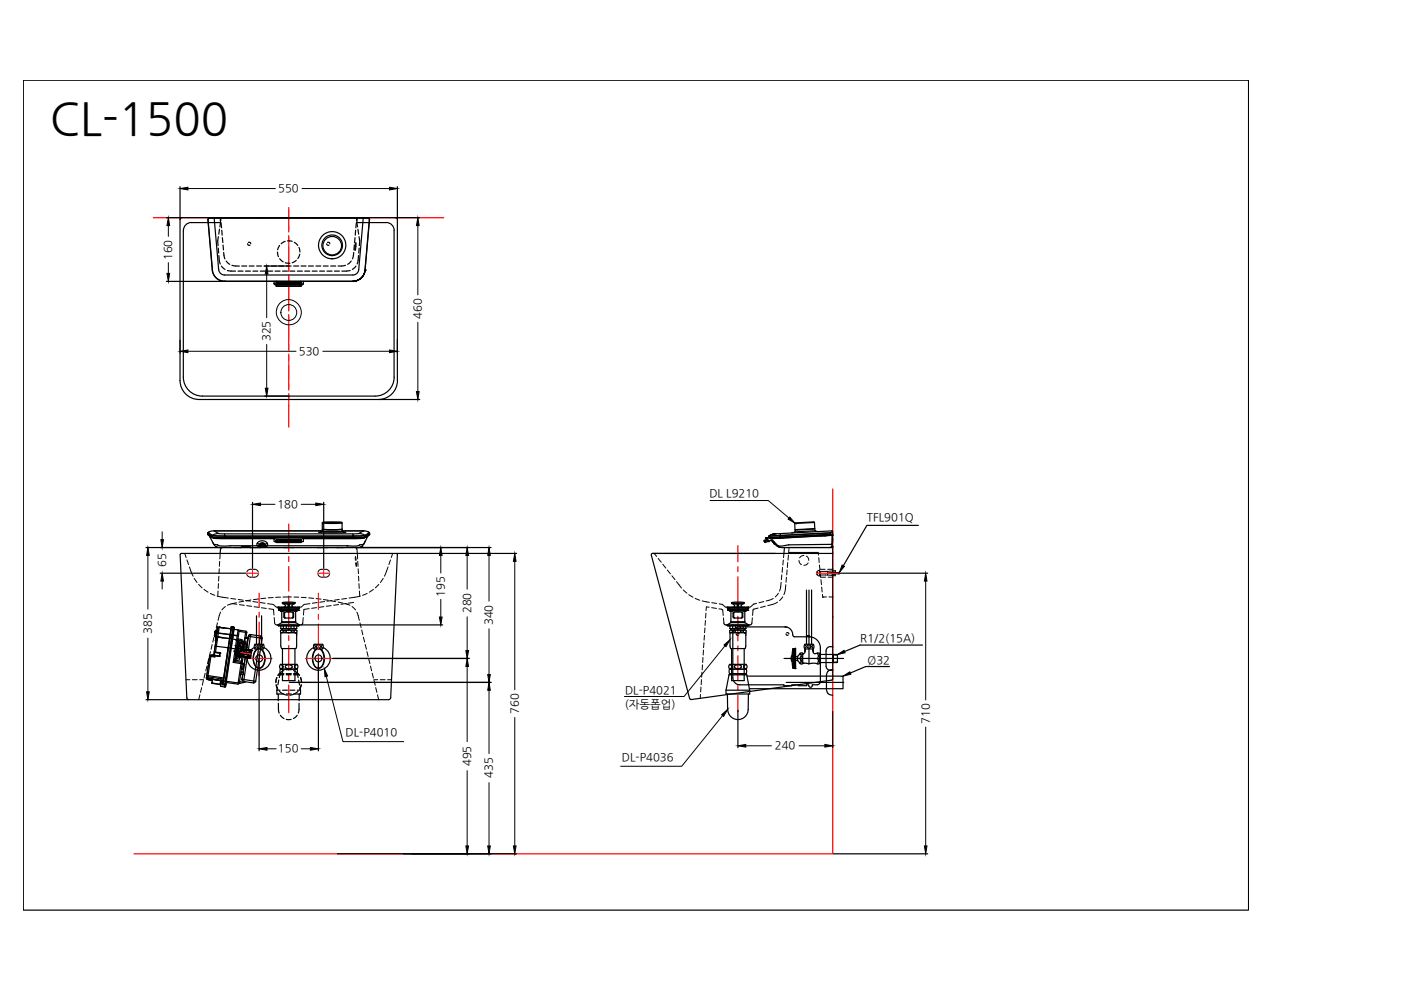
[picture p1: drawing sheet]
<svg xmlns="http://www.w3.org/2000/svg" width="297mm" height="210mm" viewBox="0 0 297 210" stroke-linecap="round" stroke-linejoin="round" font-family="sans-serif">
<defs><g id="words">
<text font-size="9.6" x="10.6" y="28.4">CL-1500</text>
<g font-size="2.4">
<text x="59" y="40.8">550</text>
<text x="36.5" y="55.2" transform="rotate(-90 36.5 55.2)">160</text>
<text x="89.4" y="67.6" transform="rotate(-90 89.4 67.6)">460</text>
<text x="57.3" y="72.4" transform="rotate(-90 57.3 72.4)">325</text>
<text x="63.4" y="75.3">530</text>
<text x="58.8" y="107.7">180</text>
<text x="150.4" y="105.4">DL L9210</text>
<text x="183.8" y="110.5">TFL901Q</text>
<text x="35.2" y="120.3" transform="rotate(-90 35.2 120.3)">65</text>
<text x="94.2" y="126.5" transform="rotate(-90 94.2 126.5)">195</text>
<text x="99.8" y="130" transform="rotate(-90 99.8 130)">280</text>
<text x="32.1" y="134.4" transform="rotate(-90 32.1 134.4)">385</text>
<text x="104.4" y="132.6" transform="rotate(-90 104.4 132.6)">340</text>
<text x="182.4" y="136">R1/2(15A)</text>
<text x="183.9" y="140.7">Ø32</text>
<text x="132.5" y="147.1">DL-P4021</text>
<text x="109.9" y="151.4" transform="rotate(-90 109.9 151.4)">760</text>
<text x="132.5" y="150.1">(자동폽업)</text>
<text x="197" y="153.5" transform="rotate(-90 197 153.5)">710</text>
<text x="58.9" y="159.5">150</text>
<text x="73.3" y="156.1">DL-P4010</text>
<text x="131.9" y="161.5">DL-P4036</text>
<text x="164.3" y="158.9">240</text>
<text x="99.8" y="162.5" transform="rotate(-90 99.8 162.5)">495</text>
<text x="104.4" y="165" transform="rotate(-90 104.4 165)">435</text>
</g>
</g></defs>
<g fill="none" stroke="#f00" stroke-width=".25">
<path d="M61.2 44.5v4.7M61.2 50.2v1.1M61.2 52.3v5.3M61.2 58.6v1.1M61.2 60.7v5.2M61.2 67v1M61.2 69.1v5.2M61.2 75.4v1M61.2 77.5v5.2M61.2 83.8v1M61.2 85.9v4.7M61.2 111.1v5.9"/>
<path d="M61.2 118v1.1M156.4 115.7v3.4M51.1 138.4l2.2 .3M61.2 120.1v5.2M61.2 126.4v1M61.2 128.5v5.2M61.2 134.8v1M61.2 136.9v5.2M156.4 120.2v1M156.4 122.3v5.2M156.4 128.6v1M156.4 130.7v5.2"/>
<path d="M156.4 136.9v1.1M156.4 139v5.3M61.2 143.2v1M61.2 145.2v5.9M156.4 145.3v1.1M156.4 147.4v3.5"/>
</g>
<!-- layer: 1 -->
<path d="M32.5 46.2h61.6" fill="none" stroke="#f00" stroke-width=".25"/>
<!-- layer: 0 -->
<path d="M176.6 103.7v77.3h-148.2" fill="none" stroke="#f00" stroke-width=".25"/>
<!-- layer: 5 -->
<path d="M4.9 17h259.8v176h-259.8z" fill="none" stroke="#000" stroke-width=".25"/>
<path d="M61.2 44v2.8M61.2 47.8v1.1M61.2 49.9v5.3M61.2 56.2v1M61.2 58.3v5.2M61.2 64.6v1M61.2 66.7v5.2M61.2 73v1M61.2 75v5.3M61.2 81.3v1.1M61.2 83.4v2.8M173 121.5h5" fill="none" stroke="#f00" stroke-width=".21"/>
<!-- layer: 0 -->
<g fill="none" stroke="#000" stroke-width=".25">
<path d="M38.2 39.6v6.9M84.3 39.6v6.9M35.3 46.2h3.2M35.3 59.7h12.2M46.3 52.6l.1 1.1M46.3 50.2l-.1 .9v1M46.4 54.2l.3 1.8M46.5 48.6l-.1 1M46.7 46.2h-8.1l-.4 .2v.2v34.1a4 4 0 0 0 4 4h38a4 4 0 0 0 4.1-4M46.8 47.2l-.2 .9M46.8 46.8v-.6h28.8v.6M46.9 47.3l.1 1"/>
<path d="M47 56.4l.7 .7M47 48.8l.1 1.1M47.1 50.4l.2 1M47.3 52l.1 1M47.4 53.5l.3 1.4M47.9 55.3l.8 .7M48.2 57.4l.8 .1M49 57.5h.9M49.2 56.3l1.5 .1M50.5 57.5h1M51.3 56.4h1M52 57.5h1.1"/>
<path d="M52.5 51.7l.2 .3h.3M52.7 51.4h.3l.2 .3M52.8 56.4h1.1M53.6 57.5h1.1M54.4 56.4h1M55.2 57.5h1M56 56.4h5.7M56.8 57.5h1M58.3 57.5h1.1M58.8 53.4l.2 1M59.3 52l-.4 1M59.3 54.9l.7 .6"/>
<path d="M59.9 57.5h1M60.5 51.2l-.9 .5M60.5 55.7l1 .1M60.9 51.1l1 .1M61.5 57.5h1M62.3 56.4h1M62.4 51.4l.7 .6M62.8 55.2l-.8 .5M63 57.5h1.1M63.4 52.5l.2 .9M63.5 53.9l-.4 .9M63.8 56.4h1.1"/>
<path d="M64.6 57.5h1.1M65.4 56.4h1M66.2 57.5h1M67 56.4h1M67.8 57.5h1M68.5 56.4h1.1M69.3 51.7l.1 .3h.4M69.3 57.5h1.1M69.4 51.4h.4l.1 .3M70.1 56.4h1.1M70.9 57.5h1.1M73.2 56.3l-1.5 .1"/>
<path d="M74.2 57.4l-1.7 .1M74.5 55.3l-.8 .7M75 53.5l-.3 1.4M75.1 52l-.1 1M75.3 50.4l-.1 1M75.4 51.5l-.2 1.6M75.4 48.8l-.1 1.1M75.5 56.4l-.8 .7M75.5 51.5l-.1 1.5M75.6 47.3l-.2 1M75.7 47.2l.1 .9M75.7 46.2h8.2l.3 .2 .1 .2"/>
<path d="M75.9 48.6l.1 1M76 54.2l-.3 1.8M76.1 50.2l.2 .9-.1 1M76.1 52.6v1.1M84 46.2h5M84.3 46.6v34.1M56.1 84h5M80.4 84.7h8.6M31 116.1h16M38.4 117.3l45.7 .1 .1 .2-1.4 30.3-.4 .4M38.5 117.3l-.3 .3 1.4 30.3 .4 .4M53.5 106.5v14"/>
<path d="M68.6 106.5v14M75.3 116.1h-28.1l-.4 .2-.1 1M75.4 116.1h28.7M84.1 117.3h25.4M138.1 117.7l8.3 30.6 29.9-4.1M138.3 117.3l-.2 .3M138.6 117.3h38M166.2 117.3l.1-1.2h10.3v27.8l-.3 .3M34 121.5h18.1M54.9 139.7v19.5M59.5 129.6h.1M62.9 129.6h.1"/>
<path d="M63.9 132.5h30M64.2 132.1l-.4 .4M67.5 139.7v19.5M70.6 139.6h28.9M153.5 132.1l.1 .3 .3 .1M156.1 134.4l.2 .3h.2M156.2 134.1l.4 .1 .1 .2M159.4 132.1l-.1 .3-.3 .1M166.7 134.4l.2 .3h.2M166.8 134.1l.3 .1 .1 .2M178.1 121.5h18.6M182.3 136.8l-3.2 1.3"/>
<path d="M31 148.4h8.9M40 148.4h42.4M58.7 146.3v.8l.3 .1v1.4M58.7 146.3h.7M58.8 145.7l-.1 .6M58.9 147.1h1.3M59 149.1l.2 2.1M59.1 144.2l-.2 1M59.3 143.1h.9M59.3 143.1l-.1 .6M59.4 151.7l.8 .7M59.4 141.9v.9h.8"/>
<path d="M59.9 146.3h1M60.2 142.9h-.6l-.3 .2M60.7 152.5h1M60.7 142.8h1M60.7 143.1h1M60.7 142.9h1M60.7 147.1h1.1M61.3 144.7h42.8M61.5 146.3h1M62.3 142.9h.5l.3 .2M62.3 143.1h.8M62.3 147.1h1.2"/>
<path d="M63 141.9v.9h-.7M63 151.7l-.8 .6M63 146.3h.7M63.1 143.1l.1 .6M63.3 144.2l.2 1M63.4 149.1l-.1 2.1M63.6 145.7l.1 1.4-.3 .1v1.4M153.9 146.3v.8l.3 .2M154.7 141.9v.9M156.4 150.5v8M158.2 141.9v.9M158.9 146.4v.7l-.2 .2"/>
<path d="M176.6 150.9v7.6M183.5 141.3l-3.2 1.4M71.5 181h38M176.7 181h20"/>
</g>
<!-- layer: 22 -->
<path d="M38.9 48.9v31.1M46.8 46.2v1h-6.2a1.68 1.68 0 0 0-1.7 1.7M75.6 46.2l.1 1h6.2a1.68 1.68 0 0 1 1.7 1.7M83.6 48.9v31.1M38.9 80a4 4 0 0 0 4 4h36.6M83.6 80a4 4 0 0 1-4.1 4M138.6 117.3h-.3h26.1" fill="none" stroke="#000" stroke-width=".25"/>
<!-- layer: 0 -->
<g fill="none" stroke="#000" stroke-width=".21">
<path d="M39.8 40h18.6M64 40h18.6M35.7 47.8v2.3M35.7 55.7v2.3M56.5 58.1v9.2M88.6 47.8v14.7M39.8 74.5h23M56.5 73v9.3M68.4 74.5h14.2M88.6 68.3v14.7M31.4 117.8v11.4M34.4 112.7v1.7"/>
<path d="M39.2 117.3l.3 .9M39.6 118.7l.4 1M46.6 119l-.1 1.1M46.7 117.3l-.1 1.2M55.2 106.9h3.1M63.9 106.9h3.1M75.3 116.1l.3 .1 .1 .3 .1 2M75.5 118.8l-.1-.8-.1 .8M75.6 119.3v.8l-.2-.8M75.8 119l.1 1.1M82.8 118.7l-.3 1M83.3 117.3l-.3 .9"/>
<path d="M93.5 117.8v3.7M99 117.8v7.1M103.7 117.8v9.7M109.1 119v27.3M138.7 117.3l.5 .7M139.5 118.4l.7 .8M140.5 119.6l.7 .9M150.5 106.1h12.4l4.4 3.7M166.1 118.7l-.1 1.1M166.2 117.3l-.1 .9M167 119.3l-.1 1M167.2 117.7l-.1 1.1"/>
<path d="M167.3 117.1h6.2v.6M167.3 116.3l-.1 .9M169.4 118.8l.1 .5 .4 .4M170.4 117.8l-.5 .1-.4 .4M170.9 117.9l.4 .4 .2 .5M171.4 119.3l-.3 .4-.7 .2M173.6 118.2l.1 1.1M173.7 119.8l.1 1M31.4 135.3v11.4M34.4 123.2v1.7M40.2 120.2l.7 2M41.2 122.6l.6 .9"/>
<path d="M42.1 123.9l.7 .7M43.3 125l.8 .6M44.2 139.7l-.2 1M44.6 125.8l.9 .4M44.6 138.2l-.2 1M45 136.6l-.2 1.1M45.4 135.1l-.3 1M45.7 133.6l-.2 1M46 126.4l2.4 .4M46.1 132.1l-.2 1M46.2 125.3v1.1M46.3 123.7v1.1"/>
<path d="M46.4 122.2l-.1 1M46.5 120.6l-.1 1M46.8 129.8l-.6 1.7M47.8 128.6l-.8 .7M48.9 126.9l1.1 .1M49.2 128l1 .1M50.1 127.8l-1.9 .5M50.5 127.1l1 .1M50.8 128.2l1 .1M51.7 127.5l-1 .2M52.1 127.3l1 .2M52.3 128.4l1 .2"/>
<path d="M52.3 121.8l.4 .5 .4 .1 1.2-.1 .5-.5M52.3 121.3l.3-.4 .4-.2h1.3l.5 .6M53.2 127.2l-1 .2M53.6 127.5l1.1 .2M53.9 128.6l1 .2M54.8 127l-1.1 .1M55.2 127.8l1 .1M55.4 128.9l1.1 .1M56.4 126.8l-1.1 .1M56.7 128l1.2 .2 .6 .5M57 129.1l1 .1 .1 1.2M57.9 126.7l-1 .1"/>
<path d="M58.1 130.9l.2 1.4 .3 .2h.8M58.6 128.7h.8M58.9 129l.6 .6M59.5 126.6l-1.1 .1M59.5 129.6h.7M59.9 128.7h1M59.9 132.5h1M60.7 129.6h1M61.5 128.7h1M61.5 132.5h1M61.8 126.6h-1.8M62.3 129.6h.6"/>
<path d="M62.3 126.6h1.1M63 128.7h.8M63 132.5h.8M63.5 129l-.6 .6M63.9 126.7h1M64.3 130.9l-.1 1.2M65.5 126.8l1 .1M65.6 129l-1.2 .2-.1 1.2M65.7 128l-1.2 .2-.6 .5M67 126.9l1.1 .1M67.1 128.8l-1 .2M67.3 127.8l-1.1 .1"/>
<path d="M67.4 121.3l.3-.4 .4-.2h1.2l.5 .6M67.4 121.8l.4 .5 .4 .1 1.1-.1 .6-.5M68.6 127.1l1 .2M68.7 128.6l-1.1 .2M68.8 127.5l-1 .2M70.1 127.4l1 .2M70.2 128.4l-1 .1M70.4 127.3l-1.1 .2M71.7 127.6l1 .3M71.8 128.2l-1.1 .1M71.9 127.1l-1 .1M73.2 128l.6 .1"/>
<path d="M73.3 128l-1 .1M73.5 128.1l.7 .2M73.5 126.9l-1.1 .1M74.6 128.6l.8 .7M75 127.7l-1.1 .2M75.7 129.8l.5 1.7M75.9 120.6l.1 1M76 122.2l.1 1M76.1 123.7l.1 1.1M76.2 125.3l.1 1.1M76.3 132.1l.3 1M76.4 126.4l-2.4 .4"/>
<path d="M76.7 133.6l.2 1M77.1 135.1l.2 1M77.4 136.6l.3 1.1M77.8 138.2l.2 1M77.8 125.8l-.9 .4M78.2 139.7l.2 1M79.2 125l-.9 .6M80.3 123.9l-.7 .7M81.2 122.6l-.5 .9M82.3 120.2l-.8 2M93.5 127.1v3.7M99 130.8v7.1"/>
<path d="M103.7 133.3v9.7M141.5 120.9l.6 .8M142.5 122.1l.6 .8M143.4 123.3l1.1 1.4M144.9 125.1l.7 .7M146 126.1l.9 .5M147.4 126.9l1 .4M148.9 127.4l1.5 .3M149 139.4v1.1M149.1 137.8v1.1M149.3 136.3l-.1 1M149.4 134.7l-.1 1"/>
<path d="M149.5 133.1l-.1 1.1M149.6 131.6l-.1 1M149.7 130l-.1 1M150.4 128.7h-.6l-.1 .8M150.9 128.8l1 .2M150.9 127.8l1 .1M152.4 129.1l.8 .2 .1 1.2M152.5 128l.7 .2 .6 .5M153.4 131l.1 1.1M153.7 136.9l-8.7 10.8h-12.6M153.8 128.7h.8M153.9 132.5h.7"/>
<path d="M154.2 129l.5 .6h.7M155.1 128.7h1.1M155.1 132.5h1.1M155.9 129.6h1.1M156.7 128.7h1.1M156.7 132.5h1.1M158.3 128.7h.8M158.3 132.5h.7M158.8 129l-.6 .6h-.7M159.5 131l-.1 1.1M160.4 127.9l-.6 .2-.7 .6M160.7 128.9l-1 .4-.1 1.2"/>
<path d="M161.9 127.5l-1 .3M162.3 128.5l-1 .3M163.9 126.9l-1.5 .5M164.9 127.7l-.7 .3-1.4 .4M165 125.8l-.6 .8M165.6 123.4l-.3 1.9M165.8 121.9l-.1 1M165.9 120.3l-.1 1.1M166 126.5l-.7 .9M166.6 124l-.2 1.4-.2 .7M166.7 122.4v1.1M166.9 120.8l-.1 1.1"/>
<path d="M173.9 120.7h1M173.9 121.3l.1 1.1h1M174.1 122.9l.1 1.1M174.2 124.5l.1 1M174.4 126v.6M174.4 126.6h.1M174.4 126.6h.8M175.5 120.7h1.1M175.6 122.4h1M175.8 126.6h.8M196.3 123.2v25.2M39.4 144.1h.8"/>
<path d="M40.8 144.1h1M42.3 144.1h.9M42.4 147.3l-.3 1.1M42.8 145.8l-.3 1M43.1 144.3l-.2 1M43.5 142.7l-.2 1.1M43.9 141.2l-.3 1M56.6 158.8h2M63.9 158.8h1.9M69.2 143.4l3.5 13.8h12.9M78.6 141.2l.2 1M78.9 142.7l.3 1.1"/>
<path d="M79.3 144.1h.8M79.3 144.3l.3 1M79.7 145.8l.2 1M80 147.3l.3 1.1M80.6 144.1h1M82.2 144.1h.8M99 141.3v16M103.7 146.4v13.4M109.1 152.1v27.3M148.5 147.2v.9M148.6 145.7v1M148.7 144.1v1.1"/>
<path d="M148.8 142.5v1.1M148.9 141v1M153.2 151.7l-8.7 10.8h-12.9M158.1 158.1h5.5M169.4 158.1h5.5M196.3 154.1v25.3M99 163.4v16M103.7 165.9v13.5"/>
<circle cx="61.2" cy="66.3" r="1.68"/>
<circle cx="61.2" cy="66.2" r="2.66"/>
</g>
<!-- layer: 1 -->
<g fill="none" stroke="#000" stroke-width=".25">
<path d="M44.1 46.6l.9 10.7a2.65 2.65 0 0 0 2.6 2.4h27.2M44.1 46.6l.9 10.7a2.58 2.58 0 0 0 2.6 2.3M45.4 46.3h31.6l-.9 10.9a1.23 1.23 0 0 1-1.3 1.1h-27.2a1.23 1.23 0 0 1-1.2-1.1zM45.4 46.3h-1.1l-.2 .3M47.6 59.6h.1M47.6 59.6h27.2M54.6 46.2h1.7M58.1 59.7v.5M58.5 59.7v.5h5.4v-.5M58.6 59.7v.3M58.6 59.9l.1 .2M58.6 59.9l.1 .1"/>
<path d="M58.7 59.9v.1M58.7 60v-.3v.3h5M58.7 60h.1M58.8 60h.1M58.8 59.7v.3M58.8 60h4.8M58.8 59.9h-.1M63.6 60h.1M63.6 59.7v.3M63.7 60h.1M63.7 59.9l-.1 .1M63.7 59.7v.3"/>
<path d="M63.8 59.7l-.1 .3M63.8 59.9l-.1 .1M63.8 59.7v.3M63.8 59.9l-.1 .2M64.3 59.7v.5M66.2 46.2h1.6M74.8 59.6h.1M77 46.3h1.1l.2 .3-.9 10.7M77.4 57.3h.1M77.4 57.3a2.75 2.75 0 0 1-2.6 2.4 2.61 2.61 0 0 0 2.6-2.4 2.61 2.61 0 0 1-2.6 2.3M77.9 46.2h-33.4l-.3 .1-.1 .3M78 46.2l.3 .1 .1 .3"/>
<path d="M78.3 46.6l-.9 10.6M58.1 60.1l.4 .2M58.1 60.2l.4 .2M58.4 60.3h5.6v.1h-5.6zM58.5 60.4v.2M58.7 60.4v.3M58.7 60.1h5M58.7 60h5M63.7 60.4v.3M63.9 60.6l-.2 .1M63.9 60.6h-5.4l.2 .1h5M63.9 60.4v.2"/>
<path d="M64.3 60.1l-.3 .2M64.3 60.2l-.3 .2M44.1 113v.3l.9 .5M44.1 113.3l.1 .2M44.1 113v.3M44.1 113l.9 .6M44.1 113.3h.1M44.1 113.3l1.1 .8M44.1 113h.1M44.2 113.5l1 .6M44.5 112.7l-.4 .3M44.7 114.2l-.3-.6 .9 1.8 .8 .1"/>
<path d="M45 113.8l2.6 .2M45 113.6l2.6 .1M45 113.6v.2M45 113.5l.6-.3 .8-.1 1.2 .1v.4M45 113.5l2.6 .1M45 113.5v.1M45.1 115l.6 .9M45.3 114.1l1.4 .1h11.4v.6h.4M45.4 112.6h.1M45.4 112.6l-.9 .1-.4 .2 .9 .6M45.4 112.6h22.9M45.4 112.6l1 .5"/>
<path d="M45.7 115.9h.1M45.7 115.9l.8 .2h3.3M45.8 115.9h.1M46.1 115.5h.1M46.1 115.5l.7 .3h.8l6.9-.1a.96 .96 0 0 1 .4-1 .96 .96 0 0 1 1.1 0 .78 .78 0 0 1 .7 1M47.6 113.6v.4M47.6 113.7h.1M47.6 114v.2l-2.4-.1M47.6 113.6h.1M47.6 114h10.6M47.6 114.2h10.5M47.6 113.2h27.2"/>
<path d="M47.6 113.7h27.2M47.6 114h.1M49.8 116.1h.1M49.8 116.1h12.4M51 116.1h.1M51.2 115.8h1.9M53.1 116.1h.1M54.5 115.2l.5 .3M54.9 115.7h-.4a1.89 1.89 0 0 0 2.2 0M54.9 115.7a1.05 1.05 0 0 0 1.6 0h.2M55 115.5a.7 .7 0 0 1 .6-.4 .7 .7 0 0 1 .6 .4M55 115.4l.6-.2 .7 .2"/>
<path d="M55 115.4l-.1 .3M55.1 115.6v.1M55.1 116.1h.1M55.1 115.6l.5 .3 .5-.3M55.3 115.4v.3M55.3 115.5l.3-.1 .3 .1a.32 .32 0 0 1-.3 .3 .32 .32 0 0 1-.3-.3zM55.4 115.4h.4M55.5 115.3l-.4 .4a.61 .61 0 0 0 1 0M55.6 115.5h.1M55.6 115.3l.4 .2a.43 .43 0 0 1-.4 .3 .43 .43 0 0 1-.4-.3l.4-.2M55.8 115.3l.3 .4M56 115.4l-.1 .3"/>
<path d="M56.1 115.6h.1M56.3 115.4v.3M56.3 115.7h.1M56.7 115.2l-.5 .3M58.5 114l-.4 .2M58.5 114.1l-.4 .2M58.5 114.8v.1M58.5 114.5v.4M58.5 114.7v.2M58.5 114.5v.2M58.5 114.9l.2 .1M58.5 114.7l.2-.1h5l.2 .1"/>
<path d="M58.6 114.7v.1M58.6 114.9h.1M58.6 114.8l.1 .2h5l.1-.2M58.7 114.8h.1M58.7 114.7l-.1 .1M58.7 114.7v-.3h5v.3M58.7 115h.1M58.7 114.7h5M58.7 114.4l-.2 .1M58.7 114.8h5l-4.9 .1zM58.7 114.8l.1 .1M58.8 114.7h.1"/>
<path d="M58.8 114.7l-.1 .1M58.8 114.7v.2M58.8 114.7h4.8M60.2 116.1h9.1M60.2 116.1h.1M62.2 116.1h.1M63.6 114.7h.1M63.6 114.7l.1 .1M63.6 114.7v.2M63.7 114.8h.1M63.7 114.7l.1 .1M63.7 114.8l-4.9 .1"/>
<path d="M63.7 115h.1M63.7 114.4l.2 .1M63.9 114.7l-.1 .1M63.9 114.9h-.1M63.9 114.9l-.2 .1h-5M63.9 114.7v.2M63.9 114.5v.4M63.9 114.5v.2M63.9 114.8v.1M64 114v.1h-5.6M64 114h-5.6v.1M64 114l.3 .2h10.5"/>
<path d="M64 114.1l.3 .2M64.2 114h10.6v.2l2.4-.1M67.3 116.1h.1M67.3 116.1h2M68.2 112.6l-.7 .3 2.2 .1 3.6-.1-.7-.3M68.3 112.6l2.1 .1 2.1-.1M68.3 112.6l1.6 .2 2.6-.2M68.3 112.3v.4M68.3 112.6h.1M68.4 110.9l2 .1 2.1-.1M68.4 110.9h.1M68.5 110.8l-.2 .1v1.3"/>
<path d="M68.5 110.7h3.9zM68.5 112.2l-.1 .1 2 .1 2.1-.1M68.8 112.3h3.2M69.3 116.1h3.4M69.3 116.1h.1M71.4 116.1h.1M71.4 116.1h1.3M72.4 112.2l.1 .1M72.4 110.8l.1 .1M72.5 110.9h.1M72.5 110.9l-.1 1.3h-4M72.5 112.3v.4"/>
<path d="M72.5 112.6h4.5M72.5 112.6h.1M72.7 116.1h.1M74.8 113.7v.3l2.6-.2M74.8 113.7h.1M74.8 113.6h.1M74.8 113.6l-27.2 .1M74.8 113.6v.1M76.7 115.9h.1M76.7 115.9l-.7 .2h-3.3M76.7 115.9l-.2 .1M77 112.6h.1"/>
<path d="M77 112.6l1 .1 .3 .2-.9 .6-.9-.4-1.7 .1v.4M77 112.6l-.9 .5M77.1 114.1l-12.8 .1v.6h-.4M77.4 113.9l-29.8 .1M77.4 113.9h.1M77.4 113.6l-2.6 .1M77.4 113.8h.1M77.4 113.8l-.2 .3M77.4 113.6v.2M77.4 113.8v.1M77.5 114.6l-.8 1.3M78 112.7l.3 .3"/>
<path d="M78 113.7v-.1l-.9 1.8-1.4 .4-19-.1M78.3 113h.1M78.3 113.3l-.9 .6M78.3 113.3l-.1 .2M78.3 113l.1 .3-1 .5M78.3 113l.1 .3M78.3 113l-.9 .6M78.4 113.3h.1M78.4 113.3h-.1M78.4 113.3l-1.2 .8M162 114.8l.2 .2M162 114.6v.2"/>
<path d="M162.1 114.7l.2 .3M162.1 114.7h-.1M162.2 115h.1M162.3 114.1l.1-.1 .2 .2-.1 .1zM162.5 114.1h.6M162.5 114.3l.5 .5 .1-.1M162.5 114.4l-.5 .2 .1 .1M162.6 114.2l.5 .5M162.7 114.5l-.6 .2M162.7 114l-.1 .1M162.8 114.7l-.7 .2M162.9 114.8l-.6 .2"/>
<path d="M163 114h.1M163 113.7v.3l2.4-.2M163 113.7h.1M163.1 114l.1 .2 2.3-.1M163.1 114l-.4 .1M163.1 113.6h.1M163.1 113.6l-.1 .1M163.4 114.2h.1M163.7 114.5l.2 .2M163.7 114.6l.1 .1M163.7 114.6h.1M163.7 114.5l-.6 .2"/>
<path d="M163.7 114.6l.1 .3M163.7 114.6l1.2 1.1M163.8 114.7l.1 .2M163.8 114.7h-.1M163.8 114.9l.1 .1M163.9 114.9v.1M163.9 114.7h-.1M163.9 114.7l.1 .1M163.9 114.8l-.1 .1M164 114.1v.1M164 114.8l.2 .2M164 114.8l-.1 .1"/>
<path d="M164 115v.1M164 115.1l.3 .4M164 115.1v.1l.3 .3M164.1 114.9h.1M164.1 114.9l-.2 .1M164.2 115l.7 .7M164.2 114.1l.1 .1M164.3 115.5l.9 .5M164.4 113.2h.1M164.4 115.2v.3M164.5 114.1v.1M164.7 115.7h.2"/>
<path d="M164.9 115.7h.1M164.9 115.7l.9 .4M165.4 113.6l-2.4 .1M165.4 113.9l-2.4 .1M165.4 113.6h-2.3M165.4 113.8h.1M165.4 113.6v.3M165.4 113.9h.1M165.4 113.8l.1 .3M165.5 116l-.3 .1M165.8 116.1h.1M165.8 116.1h10.4"/>
<path d="M166.1 114.1h-1.1M166.6 114h.1M167.1 114h.1M167.2 114h.1M167.4 114h.1M167.6 113.9v.1M169.1 112.3h.1M172.2 112.1l.1 .1M172.7 110.8v1.3l-4.1 .2-.1-1.3M172.7 110.8l-.1-.1-4 .2-.1 .1M172.7 110.8l-4.2 .2M172.8 112.5l-.1-.3-4.1 .2v.3"/>
<path d="M173.6 112.7l-1.4-.1-3.5 .1-.9 .3M173.8 113.6v.1M174.1 113.6h.1M174.3 113.6h.1M174.5 113.6h.1M174.8 113.6h.1M175.3 113.5l-.7 .1M175.7 113.5v.1M176.1 113v.3l-10.7 .5M176.1 112.9l-10.7 .6 .1-.4-.9 .1-1 .1-.5 .3 .6-.3 .7-.1M176.1 113.3l-10.7 .6M176.1 113l-10.7 .6"/>
<path d="M176.1 113h.1M176.1 113.3l.4 .2M176.1 113.3l.3 .2M176.3 115.9l-.1 .1M176.3 115.9l-.1 .2M176.4 115.9h-.1M176.4 115.9h.1M176.4 115.9l-.2 .2M176.4 112.6v.2l-.3 .1M176.4 113.5l-13 .7M176.4 113.5v1.9l-9.2 .1-1.3 .3-1-.1M176.4 112.6l-10.9 .5"/>
<path d="M176.4 113.5h.1M176.4 112.7l.1 .1M176.4 112.6l.1 .2M176.5 115.8l-.1 .1M176.5 115.8v-.4l-.1 .5M176.5 113.5l-11 .6M176.5 114.3v.7M176.5 114.2l.1 .1M176.5 113.5h-.1M176.5 112.8v.7M176.5 112.8l-.4 .2M176.5 113.5h.1"/>
<path d="M176.5 113.5v1.9M176.5 115v.1M194.7 111.4h-10.9l-5 8.5M44.5 139.1h.1M44.5 139.1l.2 .1M44.5 139.1l-.7 4.7M44.5 139.1l-.6 4.1M44.7 139.2l.8 .1M44.7 139.2l-.6 4M44.7 138.9h.1M44.7 138.9l.6 .1M44.8 138.9l-.3 .2"/>
<path d="M44.8 138.9l-.1 .3M44.8 138.9l.5 .1M45 138.9h.1M45 138.9l.3 .1M45 138.9v.1M45 138.9h-.1M45.3 139h.1M45.3 139l.3 .1M45.4 139h.1M45.4 139l.1 .3M45.4 139l1.2 .1M45.4 138.9l-.1 .1"/>
<path d="M45.4 138.9v.1M45.4 138.9l.2 .1M45.5 139h-.1M45.5 138.2h.1M45.5 138.2l.2 .1M45.5 134.8h.1M45.5 134.8l.3 .1M45.5 138.3h.1M45.5 138.3l1.1 .2M45.5 138.3l-.1 .6M45.5 138.3v-.1l-.2 .8M45.5 138.3h.2"/>
<path d="M45.6 139.1l-.1 .2M45.6 139.1l.9 .1M45.6 133.9h.1M45.6 137h.3M45.6 137l-.1 1.2M45.6 133.9l-.1 .9M45.7 135.8l.1 .1-.5 3.1-.3-.1M45.7 135.8h.1M45.7 138.3l1 .1-.2 .8M45.7 138.3l.9 .2M45.7 138.2v.1M45.7 135.4v.4"/>
<path d="M45.8 135.1h.1M45.8 135.7h.1M45.8 134.9v.2zM45.8 134.9v.2v-.2M45.8 135.7v.4v-.4M45.9 135.3h.1M45.9 135.3l-.1 .4M45.9 137l-.2 1.3M45.9 137l2.5 .3M45.9 135.3l-.3 1.7M45.9 134.2v.4zM45.9 134.9v.4"/>
<path d="M46 133.9h-.4l-.1 .9M46 133.9v-.2v.2M46 133.7h.1M46 133.7l-.2 1.2M46 133.7v.2M46 134.2h.3l-.1 .8M46 134.2h.3M46 133.4h.2M46 133.4l-.3 2M46.1 133.4v-.5l-.1 1M46.1 132.9l.1 .1M46.2 135v.1"/>
<path d="M46.2 135.1l-.3 .2M46.2 135.1h.1M46.2 135l.9 .2M46.2 135l-.3 .3M46.2 135.1l2.5 .3M46.2 135.1l.9 .1M46.2 133.4l-.3 2.1-.2-.1M46.2 135.1l-.3 1.9M46.2 133v.4M46.3 134.2l2.5 .4M46.3 134.2l2.5 .3M46.5 133l-.3 .2"/>
<path d="M46.5 133h.1M46.5 133l2.5 .3M46.5 133l.9 .1M46.5 133l-.2 1.2M46.6 139.1h.1M46.6 139.1v.1M46.6 138.5h.1M46.7 138.5l-.1 .6M46.7 138.4v.1M47.1 135.2h.1M47.1 135.2l1.6 .2M47.4 133.1h.1"/>
<path d="M48.4 137.3l-1.1 7.1M48.4 137.3l-1 6.4M48.4 137.3h.1M48.5 137.3l-1.1 7.1M48.5 137.3l.3 .1M48.7 135.4h.1M48.7 135.4l-.3 1.9M48.7 135.1h.1M48.7 135.1l-.3 2.2M48.8 134.6l-.3 2.7M48.8 134.6l-.1 .5M48.8 134.6l-.1 .8"/>
<path d="M48.8 135h.1M48.8 135l.6 .1M48.8 134.5v.1M48.8 134.5h.1M48.8 137.4l-1.1 7M48.8 137.4h.2M48.8 135l-.1 .1M48.9 134.5l.3 .1M49 133.3h.1M49 137.4l-1.1 7.1M49 137.4h.1M49 133.3l-.2 1.2"/>
<path d="M49 133h.1M49 133l-.2 1.5M49 133v.3M49 137.4l.9 .2M49.1 132.9l-.1 .1M49.1 132.9h.1M49.1 132.9l-.2 1.6M49.1 132.9l.4 .1M49.1 135h.1M49.1 135l-.3 2.4M49.1 135.1l-.3 2.3M49.2 134.6l-.1 .4"/>
<path d="M49.2 134.6h.1M49.2 134.6h.2M49.2 134.6l.2 .1M49.3 135.5l.9 .1 .2 .2-.3 1.8M49.4 135.2l-.4 2.2M49.4 134.7l-.4 2.7M49.4 134.6h.1M49.4 134.6v.1M49.4 133v.2M49.4 133h.1M49.5 133l.2 .1M49.5 133l-.3 1.6"/>
<path d="M49.5 134.7l-.1 .4M49.5 134.6v.1M49.5 134.7l.8 .1M49.5 134.6l.8 .2M49.5 134.3l-.1 .4M49.6 138l2.7 .4M49.6 138.1l2.7 .4M49.6 133l-.2 1.6M49.6 133.4l.9 .2M49.7 133.1l-.2 1.5M49.8 140l1.6 .2M49.8 139.9h.1"/>
<path d="M49.8 136.9l2.7 .4M49.8 139.5h.2M49.9 137.6h.2l-.4 2.6M49.9 137.6l-.4 2.8M49.9 139.7h.1M49.9 138.2l2.1 .3M49.9 139.6v.3M49.9 135.7l1.9 .3M50 138.6h.1l-.1 .9M50 138.2l1.9 .3M50 139.3l.3 .1-.1 .3M50 139.5v.1"/>
<path d="M50.1 138.5l.1 .1M50.1 138.3l-.1 .1M50.1 138.3h.1M50.1 137.7l.1 .1M50.1 138.3v.2M50.1 138.5v.1M50.2 139.1l1.3 .1M50.2 135.6l-.3 2M50.2 137.8h.1M50.2 137.8l-.1 .5M50.2 138.6h.1M50.2 136.9l.1 .1-.1 .6"/>
<path d="M50.2 138.7h.1M50.2 137.6h.1M50.2 137.6v.2M50.2 137.6l-.1 .9M50.2 138.7h.2M50.2 139.7l-.3-.1v.3M50.2 136.8h.2M50.2 136.8h.1M50.2 138.8l.4 .1M50.3 139.6l-.1 .4-.3-.1M50.3 137.4l.1 .1M50.3 136.5h.1"/>
<path d="M50.3 134.8h.2M50.3 134.8h.1M50.3 137.4h.1M50.3 138.9v-.2l-.1 .3h-.2M50.3 134.8l-.1 .8M50.3 139.1l.3 .1M50.3 136.4h.3M50.3 136.8h.1M50.3 136.1l1.4 .2v.3M50.3 137.6l-.1 1M50.4 138.9l-.1 .4M50.4 136.5l-.1 .3"/>
<path d="M50.4 138.7l.3 .1M50.4 138.7h.1M50.4 136.5h.1M50.4 136.8v.1M50.4 136.7l-.1 .5M50.4 137.5l-.2 1.2M50.4 137.4v.1M50.4 135.4l.1 .1M50.4 136.4l-.1 1M50.4 136.4l.2 .1M50.5 133.6l1.6 .2M50.5 133.5l-.2 1.3"/>
<path d="M50.5 133.6l.2 .1M50.5 138.7a.62 .62 0 0 0 1-.1l-.5 .4-.5-.3 .4 .3M50.5 135.5l.8 .1-.1 .5h-.9M50.5 135.5l-.1 .5M50.5 138.9l.1 .1M50.5 134.8l-.1 1.1M50.5 137.5l-.1 1.2M50.6 137.5h-.3M50.6 136.4h.5l-.1 1h.4v.2l.1-1-.4-.1M50.6 136.5l-.2 1M50.6 136.5l-.2 .9M50.6 137.5h.3"/>
<path d="M50.6 137.5h.1M50.6 137.5l-.2 1.2M50.6 139l.1 .1M50.6 138.9h.1M50.6 138.9v.3M50.6 136.4l-.2 1.1M50.6 138.9l.2 .1M50.6 139h.2M50.6 138.9l.5 .1M50.7 139.1l-.1 .1M50.7 133.9l1.4 .2M50.7 133.8h.1"/>
<path d="M50.7 133.8l-.1 1M50.7 138.8h.2M50.7 138.9l-.1 .1M50.7 139v.1M50.8 139.5h.1M50.8 139h.1M50.8 138.8h.1M50.8 139h.3M50.8 139.3h.1M50.8 136.3l-.2 1.2 .2-1.1M50.8 139l.7 .1M50.8 139l.2 .2-.2 .1"/>
<path d="M50.9 138.8h.1M50.9 138.8v.1M50.9 137.5l-.2 1.3M50.9 137.5h.1M50.9 137.6h.3M50.9 138.5l-.2 1.3M50.9 139h.1M51 138.9h.1M51 138.8h.1M51.1 139h.1M51 136.7l-.1 1.8M51.1 137.4l-.3 1.8"/>
<path d="M51.1 137.3l-.3 2.1 .3-2M51.2 139a.34 .34 0 0 1-.3 .5 .34 .34 0 0 1-.4-.4l.3 .4M51.2 137.6l.1 .2-.1 .8-.1 .2-.4-.1M51.2 136l.6 .1M51.2 138.6l.5 .1M51.2 137.6l-.1 1.2M51.3 135.6l-.1 .5M51.3 138.6l-.4 .2M51.3 137.8l.1 .1M51.3 137.7h.3M51.3 139.1l-.1 1.1M51.4 138.6l-.5 .2"/>
<path d="M51.4 138.6l-.4 .3-.4-.1M51.4 137.9l.4 .4M51.4 137.8l.8 .2v.4M51.5 136.5l-.2 .9M51.5 136.5l.2 .1M51.5 139.1h.1M51.5 137.8h.1M51.5 139.2h.1M51.5 136.7h.2M51.5 138.7v.4M51.5 137.7l-.1 .2M51.5 139h.1"/>
<path d="M51.5 139.1l.2 .1M51.6 138.6l-.1 .5-.4-.1M51.6 139.1l-.1 .1M51.6 137.5l-.1 .2M51.6 139.1l-.2 1.1M51.6 139l-.1 .1M51.6 138.6l-.1 .6M51.6 138.7l-.1 .5M51.6 139.1l.1 .1M51.6 138.7v.3M51.6 138.7v.4M51.7 136.7v.1"/>
<path d="M51.7 139.1v.1M51.7 139.1v.2M51.7 139.2l1 .1M51.7 139.3l.2 .1M51.7 136.6v.1M51.7 136.6h.1M51.7 136.7h.1M51.8 136.4l-.2 1.5M51.8 136.1h.1M51.8 136.4l.5 .1-.2 1.5M51.8 138.3h.4M51.8 138.7v.1"/>
<path d="M51.8 136l.1 .3M51.8 138.3l-.1 .4M51.8 138.7v.1l.9 .1M51.8 136.4l.5 .1M51.8 138.3l-.1 1M51.9 138.7h.8M51.9 139.3v.1M51.9 139.4h.1M51.9 139.2v.2M51.9 139.2v.1M52 138.6l.7 .1M52 139.3l.1 .1"/>
<path d="M52 139.3l-.1 .1M52 139.2v.1M52 139.3l-.5 3.3M52 135.3h.5zM52.1 139.4h.1M52.1 139.2v.2M52.1 134.1l-.3 2M52.1 134.1h.2M52.1 135.3h.4zM52.1 137.8l.8 .1M52.1 137.7l.1 .1M52.1 135.9l-.4 2.9"/>
<path d="M52.1 133.8l.2 .3M52.1 133.8v.3M52.1 138.4l.6 .1M52.1 139.3h.1M52.2 138.4l-.2 .2-.3 .1M52.2 135.2h.1M52.2 138.3l.5 .1M52.2 139.3v.1M52.2 139.3l-.1 .1M52.2 137.8h.1M52.2 138.2l.6 .1M52.2 139.4h.1"/>
<path d="M52.2 137.2h.2M52.2 135.2v.1M52.2 137.7h.1M52.2 137.7v.1M52.2 137.4v.4M52.2 137.7l.1 .1M52.3 136.8h.1M52.3 136.5h.1M52.3 137.4l-.1 .3M52.3 135.2h.2v.2M52.3 134.1l-.2 1.2M52.3 139.3l.1 .1"/>
<path d="M52.3 139.3l-.1 .1M52.3 137.8h.1M52.3 139.3h.1M52.3 135.2v.1M52.4 139.4h.1M52.4 137.2l-.2 .3M52.4 137.7h.1M52.4 137.7v.1zM52.4 137.7l-.1 .1M52.4 137.7l.1 .1M52.4 136.8v.4M52.4 139.4l-.7 4.7"/>
<path d="M52.5 139.4h-.1M52.5 139.4v.1M52.5 137.8v.1M52.5 139.3v.1M52.5 135.3h.1M52.5 139.5v-.2v.2M52.5 139.5h.1M52.5 135.4l-.5-.1-.2 1.1M52.5 135.4l-.2 1.4M52.5 137.7v.1M52.5 137.7h.1M52.5 137.7v.2"/>
<path d="M52.5 137.7l.1 .1M52.6 139.4l.1 .1M52.6 139.4l-.1 .1M52.6 137.8v.1M52.6 139.3v.1M52.7 139.5h.1M52.7 134.9h.1M52.7 134.9l2.4 .4M52.7 138.9v.4M52.7 139.3v.2M52.7 134.9l-.3 1.9 .2-1.4M52.7 134.9l-.1 .3"/>
<path d="M52.7 134.9l.1-.2 .3-.1v.4M52.7 137.7h.1M52.7 137.7v.2zM52.7 137.7l-.1 .1M52.7 137.7l.1 .2M52.7 138.8v.1M52.7 138.4v.1M52.7 138.5l.1 .1M52.7 138.5l.1 .2M52.8 139.3v.1M52.8 137.9h.1M52.8 139.4v.1"/>
<path d="M52.8 139.4l-.1 .1M52.8 138.4v.1M52.8 138.3l-.1 .1M52.8 138.7l-.1 .1M52.8 138.7l-.1 .4M52.8 138.7h.1M52.8 139.5h.1M52.8 138.5v.2M52.8 138.5h.1M52.8 137.8h.1M52.8 137.8v.1M52.8 137.8l.1 .1"/>
<path d="M52.8 138.2v.1M52.9 138.1l-.1 .4M52.9 138.8h.1M52.9 138.8l-.1 .4M52.9 137.9h.1M52.9 138.5h.1M52.9 139.4l.1 .1M52.9 139.4l-.1 .1M52.9 137.9l-.2 1.4M52.9 137.9v.2M53 139.5h.1M53 138.1l-.2 1.4"/>
<path d="M53 138.1l-.1 .3M53 137.8h.1M53 137.8v.3M53 137.8l-.1 .1M53 137.8l.1 .1M53.1 137.9l-.2 1.5M53.1 139.4v.1M53.1 139.4l-.1 .1M53.1 135l-.4 2.8M53.1 138.1l-.1 1.4M53.1 137.8h.1M53.1 134.5h.1"/>
<path d="M53.1 137.8l-.1 1.7M53.1 139.5h.1M53.1 134.5l2.1 .3M53.1 137.8v.1M53.1 137.8l.1 .1M53.1 134.5l-.3 .2-.1 .2M53.2 137.9l-.1 1.5M53.3 137.9h.1M53.3 137.9l-.2 1.6M53.3 137.8v.4M53.3 137.8l-.1 .1M53.3 137.8v.1"/>
<path d="M53.3 137.8h.1M53.3 138.2l-.2 1.3M53.3 138v.2M53.3 137.9v.1M53.4 137.9h.1M53.4 137.9l-.1 .1M55.1 135.3l-1.3 9.1M55.1 135.3h.5M55.2 134.9v.4M55.2 134.9h.2l.2 .4M55.6 135.3l-1.4 9.2M166.4 132.9l.5 .1"/>
<path d="M166.4 132.9h-9.5a1.48 1.48 0 0 0-1.5 1.5v9.3a1.52 1.52 0 0 0 1.5 1.5h9.3l.1 .2h1.5l.1-.2 3 .2 .1-.2h.5v.1a.39 .39 0 0 0 .4 .4 .39 .39 0 0 0 .3-.4M166.4 132.9a1.66 1.66 0 0 1 1.7 1.6M168.1 134.6l.1 .3 .3 .1h3M171 134.8v.2M171 134.8h.6zM171.5 135h.1M171.5 135a2.38 2.38 0 0 1 2.4 2.4v7.1M171.6 134.8v.2M182.3 136.8h13.3M43.8 143.8h.1M43.8 143.8l1.2 .2M43.8 143.7v.1"/>
<path d="M43.8 143.7h.2M43.8 143.8l.2 .2M43.8 143.2h.1M43.9 143.2l-.1 .5M43.9 143.2h.2M43.9 143.2l.2 .3M44 144.1h.1M44 144.1l1 .1-.8-.1M44 144.1l.8 .1M44 143.8v.2M44 143.7v.1M44 143.7l1 .2"/>
<path d="M44.1 143.5h.1M44.1 143.5l3.3 .5-.1 .2M44.1 143.5l-.1 .2M44.1 143.2l3.3 .5M44.1 143.2v.3M44.2 144.1h.1M44.8 144.2h.1M44.9 144.8h.1M44.9 144.8l.1 .1M44.9 144.8l1.8 .3M45 144.9h.1M45 144.9l1.7 .2"/>
<path d="M45 144l.1-.3-.1 1.2M45 144l1.8 .3-1.8-.3M45 144h.1M45 144v.1M45 144.1h.1M45 144.1l-.1 .7M45 144.1l1.8 .2M46.7 145.5l.9 .1M46.7 144.5l.6 .1M46.8 144.3l-.1 .8M46.8 144.3l.5 .1M46.8 145v.3z"/>
<path d="M46.8 144.2h.5M46.9 144.8l-.2 .7zM46.9 143.9l-.1 .4M47.2 145.2l.4 .1M47.3 145h.1M47.3 145l-.1 .2M47.3 144.6v.2h-.5M47.3 144.6h.1M47.3 144.8l-.1 .4M47.3 145l.4 .1-.1 .2M47.3 145l.4 .1M47.3 144.4v.2"/>
<path d="M47.3 144.4h.1M47.3 144.2v.2M47.4 144.4l-.1 .5M47.4 144.4h.3M47.4 143.7v.3M47.6 145.6l.1 .1M47.6 145.3h.2M47.6 145.3v.3M47.7 145.1h.1M47.7 144.4l.2 .1M47.8 144.4l-.2 .7M47.8 145.3h.1"/>
<path d="M47.8 145.3l-.1 .4M47.8 145.1v.2M47.8 145.6l-.1 .1M47.9 145.3l-.1 .3M47.9 145.1h-.1M47.9 145v.3M47.9 145.1h.1M47.9 144.4l-.1 .7M47.9 144.7l2.5 .3M48 144.5l2.5 .3M48 144.5l-.1 .5M49.5 140.4l1.6 .3"/>
<path d="M49.7 140.2l-.2 .2M49.7 140.2l1.4 .3M50.5 144.8h.2M50.5 144.8v.2l.2-.2M50.8 144.5l1.1 .2 .1-.2M51 143h.5M51.1 142.4l.1 .1M51.1 140.7l.2 .1M51.1 140.7l-.6 4.1M51.2 140.5l.2 .2M51.2 140.5l-.1 .2M51.2 142.5l.3 .1"/>
<path d="M51.2 141.9h.1M51.2 142.5l-.1 .5M51.2 140.2l-.1 .2M51.3 144h.1M51.3 144l.4 .1M51.3 144v.2l.4 .3M51.3 144l.3 .5M51.3 140.8l-.6 4M51.4 140.6l.3 .1M51.4 140.2l-.1 .5M51.5 143l-.2 1M51.5 142.6l.1 .4"/>
<path d="M51.5 143h.1M51.6 142.5l-.1 .5M51.6 140.9l-.2 1M51.6 140.9h.1M51.6 144.6l-.9 .2M51.7 144.5l2 .3M51.7 140.8v.1M51.7 140.7v.2M51.7 140.7h.1M51.7 144.1l2.1 .3M51.7 144.1v.4M51.7 140.9h.1"/>
<path d="M51.7 140.9l-.1 1h-.3M51.8 140.7l-.1 .2M53.8 144.4l.4 .1M53.8 144.4l-.1 .4M54.2 144.4l-.2 .4h-.3M173.9 144.5a.67 .67 0 0 1-.6 .7h-1.1v.1M183.5 141.3h5.1"/>
<circle cx="70.4" cy="52" r="2.19"/>
<circle cx="70.4" cy="52" r="2.89"/>
<circle cx="70.4" cy="52.1" r="1.97"/>
<circle cx="50.8" cy="139.1" r=".14"/>
</g>
<!-- layer: 0 -->
<path d="M52.2 121.5h2.7M53.5 120.6v1.9M67.3 121.5h2.7M68.6 120.6v1.9" fill="none" stroke="#f00" stroke-width=".21"/>
<!-- layer: 1 -->
<path d="M173.7 121.2h1.8M173.7 121.9h1.8M173.7 120.9v1.2M173.7 120.9l-.4 .2-.1 .2h.1v.4h-.1l.5 .4M175.5 121.2v.7M175.5 121.2l1.7-.2-.1 .3-1.6 .2 1.6 .3v.3l-1.6-.2M176.3 121.4h1.7v.3h-1.6" fill="none" stroke="#000" stroke-width=".21"/>
<!-- layer: 0 -->
<g fill="#000" stroke="#000" stroke-width=".21">
<path d="M38.2 40l1.6-.3v.6zM82.6 39.7l1.7 .3-1.7 .3zM35.7 46.2l.3 1.6h-.6zM35.4 58h.6l-.3 1.7zM56.5 56.4l.3 1.7h-.6zM88.6 46.2l.3 1.6h-.6zM38.2 74.5l1.6-.3v.6zM82.6 74.2l1.7 .3-1.7 .3zM56.2 82.3h.6l-.3 1.7zM88.3 83h.6l-.3 1.7zM31.4 116.1l.3 1.7h-.6zM34.1 114.4h.6l-.3 1.7z"/>
<path d="M53.5 106.9l1.7-.2v.5zM67 106.7l1.6 .2-1.6 .3zM93.5 116.1l.2 1.7h-.5zM99 116.1l.3 1.7h-.5zM103.7 116.1l.3 1.7h-.6zM109.1 117.3l.3 1.7h-.6zM167.5 109.6l1.1 1.3-1.5-.8zM34.4 121.5l.3 1.7h-.6zM93.2 130.8h.5l-.2 1.7zM98.8 137.9h.5l-.3 1.7zM153.5 136.8l1.3-1.2-.9 1.5zM177.5 138.8l1.5-.9 .2 .5z"/>
<path d="M196.3 121.5l.2 1.7h-.5zM31.1 146.7h.6l-.3 1.7zM54.9 158.8l1.7-.3v.6zM65.8 158.5l1.7 .3-1.7 .3zM68.8 141.8l.7 1.5-.6 .2zM99 139.6l.3 1.7h-.5zM103.4 143h.6l-.3 1.7zM103.7 144.7l.3 1.7h-.6zM153 151.5l1.3-1.1-.9 1.5zM156.4 158.1l1.7-.3v.6zM174.9 157.8l1.7 .3-1.7 .3zM178.7 143.4l1.5-1 .2 .6z"/>
<path d="M98.8 179.4h.5l-.3 1.6zM103.4 179.4h.6l-.3 1.6zM108.8 179.4h.6l-.3 1.6zM196 179.4h.5l-.2 1.6z"/>
</g>
<!-- layer: 7 -->
<path d="M61.2 129.5h.1M156.4 129.5h.1" fill="none" stroke="#000" stroke-width=".25"/>
<!-- layer: 3 -->
<g fill="none" stroke="#000" stroke-width=".25">
<path d="M58.9 132.5h4.6M59 128.8h4.5M59 128.8l.1 .1M59 128.7l4.5 .1M59 128.7v.1M59.1 132.6v.1M59.1 128.9v.2M59.1 129.3v.1M59.1 129.4h.1M59.1 128.9h.1M59.1 129.4h4.2M59.1 128.9h4.2"/>
<path d="M59.1 129.3h4.2v.1M59.1 129.1h4.2M59.1 129.3h.1M59.4 129.1v.2M59.5 133.3h3.2M59.5 132.7v.6M59.5 133.3h.6M59.7 129.4v2.6l-.8 .5M59.7 131.7l.1 .3M59.7 133.3l.1 .3h2.9M59.7 131.8h3M59.7 132h3"/>
<path d="M59.9 127.8h2.7M59.9 137.5v6.8h2.6v-6.8M59.9 127.8l1.7-.1 1 .1-.1 .2h-2.5zM60 134h.7M60 133.7h.7M60 133.7v.3M60.1 133.7l-.5-.1-.1 .4 .3 .1 .3-.1M60.1 132.7v.6h.6v-.6M60.2 129.8h2v1.2h-2zM60.3 128.1l.2 .4-.1 .2M60.5 129.8l-.2 .2v.8l.2 .2M60.7 133.7v.3"/>
<path d="M60.7 133.7l.5-.1 .6 .1M60.7 134l.5 .1M60.7 133.2h1M61.1 128.1l-.9-.1 .1 .1M61.1 128.1h.3M61.1 128.1v.6M61.2 128l-.1 .6M61.2 134.2l-1.7 .1v2.7l.2 .5M61.2 134.2h1.4M61.3 128v.6M61.3 128.6h-.2l.1 .1M61.3 128.6v.1"/>
<path d="M61.4 128.1l.9-.1-.1 .1M61.4 128.1v.6M61.7 133.3h.6M61.7 132.7v.6M61.8 134l-.6 .1M61.9 129.8l.2 .2v.8l-.2 .2M62.1 128.1l-.2 .4 .2 .2M62.3 132.7v.6M62.3 133.3h.6M62.4 133.7h-.6v.3h.6M62.4 133.7v.3M62.4 133.7l.4-.1 .2 .4-.3 .1-.3-.1"/>
<path d="M62.7 134.2l.2 .1v2.7l-.2 .5h-3M62.7 129.4v2.6M62.7 133.3v.3M62.7 131.7l-.1 .3M62.7 132l.8 .5M62.9 133.3h-.2M62.9 132.7v.6M63 129.1v.2M63.3 129.4h.1M63.3 128.9h.1M63.3 128.9v.2M63.4 132.6l-.1 .1h-4.2"/>
<path d="M63.5 128.7h.1M63.5 128.8l-.2 .1M154.1 132.5h4.7M154.2 128.8h4.5M154.2 128.8l.2 .1M154.2 128.7v.1M154.2 128.7h4.5M154.2 128.7h.1M154.3 132.6v.1h4.2l.1-.1M154.3 129.1h.1M154.3 129.4h.1M154.3 128.9h.1"/>
<path d="M154.3 129.4h4.2M154.3 129.3v.1M154.4 129.3h4.1l.1 .1M154.4 129.1h4.1M154.4 129.3h-.1M154.7 129.1v.2M154.8 133.3h3.3M154.8 132.7v.6M154.8 133.3h.5M155 129.4v2.6l-.9 .5M155 131.7v.3M155 133.3v.3h2.9v-.3"/>
<path d="M155 131.8h2.9M155 132h2.9M155.1 127.8h2.7M155.1 137.5v6.8h2.7v-6.8M155.3 133.7l-.5-.1-.1 .4 .3 .1 .3-.1M155.3 133.3h.6M155.3 132.7v.6M155.5 129.8h1.9v1.2h-1.9zM155.5 128.1l.3 .4-.2 .2M155.8 129.8l-.2 .2v.8l.2 .2M155.9 133.7h-.6v.3h.6M155.9 133.7v.3"/>
<path d="M155.9 134l.5 .1M155.9 132.7v.6M156 133.2h.9M156.3 128.1l-.9-.1 .1 .1M156.3 128.1h.3M156.3 128.1v.6M156.4 128v.6M156.4 133.6l-.5 .1M156.4 134.2h-1.6v2.8l.1 .5h3.1l.1-.5v-2.7l-.2-.1M156.4 134.2h1.4M156.5 133.6l.5 .1M156.5 128v.6"/>
<path d="M156.5 128.6h-.1v.1M156.5 128.6v.1M156.6 128.1v.6M157 133.3h.6M157 132.7v.6M157 134l-.5 .1M157.1 129.8l.2 .2v.8l-.2 .2M157.2 128.4l.1 .3M157.4 128.1l-.3 .3M157.5 128l-.9 .1M157.5 128l-.1 .1M157.6 132.7v.6"/>
<path d="M157.6 133.3h.5M157.6 133.7h-.6v.3h.6M157.6 133.7v.3M157.6 133.7l.5-.1 .1 .4-.3 .1-.3-.1M157.8 127.8l-1.3-.2-1.4 .2 .1 .2h2.5l.1-.2M157.9 129.4v2.6M157.9 131.7l-.1 .3M157.9 132l.9 .5M158.1 132.7v.6M158.3 129.1v.2M158.5 128.9h-4.2v.2M158.5 129.4h.1"/>
<path d="M158.5 128.9h.1M158.6 128.9l-.1 .2M158.7 128.7h.1M158.7 128.8l-.2 .1M158.7 128.7v.1"/>
</g>
<!-- layer: 4 -->
<g fill="none" stroke="#000" stroke-width=".25">
<path d="M58.6 145.2l.3 1M58.6 145.2l.2 .7M58.7 143.7l-.2 1M59.3 146.6l.6 .5 1 .3M59.4 142.7l-.5 .5M59.4 140.9l.4 .1M59.5 140.9h3.4l.3 .5-.3 .5M59.5 141.9h3.4h-3.4M59.5 140.9l-.2 .5 .2 .5M59.8 141.7l-.4 .1M59.8 141a.34 .34 0 0 1 .2 .4 .34 .34 0 0 1-.2 .3M60.2 142.2l-.7 .4-.6 .6"/>
<path d="M60.7 142h1M60.7 141.7h.8M60.9 141a.37 .37 0 0 0-.4 .2 .37 .37 0 0 0 .2 .5M60.9 141h.6M61.5 141a.37 .37 0 0 1 .4 .2 .37 .37 0 0 1-.1 .5M61.7 141.7h-.2M62.2 142.2l.7 .4 .6 .6M63 140.9a.46 .46 0 0 0-.6 .5 .46 .46 0 0 0 .6 .4M63 142.7l.5 .5M63.2 146.6l-.7 .5-1 .3M63.7 143.7l.2 1M63.9 145.2l-.3 .7"/>
<path d="M63.9 145.2l-.4 .9M154.1 147.1h4.7M154.2 147.3l.1 3.1M154.3 150.4a2.17 2.17 0 0 0 2.2 2.2 2.17 2.17 0 0 0 2.1-2.2M154.6 143.1l.2-.2h3.2l.3 .2 .6 3.3M154.6 143.1l-.7 3.2h5M154.6 143.1h3.7M154.7 140.9h.1M154.7 142.8h3.5M154.7 141.9h3.5M154.7 141.9l-.2-.5 .2-.5h3.5l.2 .5-.2 .5M154.8 141.9h3.3"/>
<path d="M154.8 140.9l.4 .3M154.8 141.8h-.1M155.2 141.2v.3M155.2 141.5l-.4 .3M155.7 141.5l.2 .2M155.8 141.2v.3M155.9 141.7l.6 .1 .5-.1M156.2 141l-.5 .2M156.2 141h.6M156.8 141a.37 .37 0 0 1 .4 .2 .37 .37 0 0 1-.2 .5M158.2 140.9a.46 .46 0 0 0-.5 .5 .46 .46 0 0 0 .5 .4M158.4 143.4h18.1"/>
<path d="M158.7 147.3l-.1 3.1M158.9 146h17.6M166.7 144.7h12.2M176.6 143.4h2.1v2.6h-2.1M176.6 142a1.21 1.21 0 0 0-1.4 1.2v2.9a1.2 1.2 0 0 0 1.4 1.3"/>
</g>
<!-- layer: 6 -->
<g fill="none" stroke="#000" stroke-width=".25">
<path d="M53.9 137.3a2.51 2.51 0 0 0-.9 3.8 2.51 2.51 0 0 0 3.9 0 2.51 2.51 0 0 0-.9-3.8M54 136.7l.3 .4-.3 .3M54.3 137.9a.93 .93 0 0 1 1-.3 .93 .93 0 0 1 .6 .9 2.63 2.63 0 0 1-.8 3.1 1.41 1.41 0 0 1-1.4-1.6l.1-1.2zM54.3 137.8a1.06 1.06 0 0 1 1.1-.2 1.06 1.06 0 0 1 .7 .9 2.77 2.77 0 0 1-.8 3.1 1.36 1.36 0 0 1-1.6-1.4 2.94 2.94 0 0 1 .6-2.4zM54.4 130.6v6M54.5 137.6h-.4a.84 .84 0 0 1 0-1h1.7a.79 .79 0 0 1 0 1h-.4M55.5 130.6v6M55.9 136.7l-.2 .1a.35 .35 0 0 0-.1 .4 .35 .35 0 0 0 .3 .2M66.5 137.3a2.51 2.51 0 0 0-1 3.8 2.51 2.51 0 0 0 4 0 2.51 2.51 0 0 0-1-3.8M66.5 136.7l.2 .1a.35 .35 0 0 1 .2 .4 .35 .35 0 0 1-.4 .2M66.9 137.9a.93 .93 0 0 1 1-.3 .93 .93 0 0 1 .6 .9 2.63 2.63 0 0 1-.8 3.1 1.41 1.41 0 0 1-1.4-1.6l.1-1.2zM66.9 137.8a1.06 1.06 0 0 1 1.1-.2 1.06 1.06 0 0 1 .6 .9 2.77 2.77 0 0 1-.7 3.1 1.36 1.36 0 0 1-1.6-1.4 2.94 2.94 0 0 1 .6-2.4z"/>
<path d="M67.1 137.6h-.5a.84 .84 0 0 1 0-1h1.8a.83 .83 0 0 1 0 1h-.5M68.5 136.7l-.4 .4 .4 .3M166.2 139.6h12.6M168 138.9l-.3 .7 .3 .7M168.1 137.6v4l-.2-1.9zM168.2 137.6h-.1M168.3 137.5l-.1 .1M168.3 137.5v4.2M168.3 139.9h.3M168.3 139.8h.3M168.3 139.1h.3M168.3 139.2h.3"/>
<path d="M168.3 139.3h.3M168.3 139.4h.3M168.3 139.5h.3M168.3 139.6h.3M168.3 139.7h.3M168.3 138.8h.3M168.3 138.9h.3M168.3 139h.3M168.3 137.6h.3M168.3 137.5h.2M168.3 138.1h.3M168.3 137.7h.3"/>
<path d="M168.3 137.8h.3M168.3 137.9h.3M168.3 138h.3M168.3 138.2h.3M168.3 138.3h.3M168.3 138.6h.3M168.3 138.4h.3M168.3 138.5h.3M168.3 138.7h.3M168.6 137.5h.1v4.2h-.1M168.6 137.5v4.2M168.6 137.5h-.1"/>
<path d="M168.7 139.2h.4M169.1 139.1v1M169.1 139.1l.4-.4a.46 .46 0 0 1 .7-.2v2.1M169.8 139.2a.4 .4 0 0 1 .3 .4 .4 .4 0 0 1-.3 .4l-.1-.4zM170.1 138.5l-.2 .4-.2-.4M170.2 138.6v.1M170.4 138.6l-.1 .1M170.6 136.7l.3 .4-.3 .3M170.7 137.6a.83 .83 0 0 1 0-1h1.7a.84 .84 0 0 1 0 1M170.7 137.9v.2M170.7 137.6l-.1 .8-.3 .2M170.7 137.6h1.7"/>
<path d="M170.8 137.6v.3M171 125.1v11.5M171.5 125.1v15.8M172.1 125.1v11.5M172.3 137.6v.3M172.4 137.6v.7a.67 .67 0 0 0 1.1 .1l.4 .2M172.4 137.9v.2M172.5 136.7l-.2 .1a.35 .35 0 0 0-.1 .4 .35 .35 0 0 0 .3 .2M173.4 138.4l.2 .6 .2-.5M173.5 139.2a.38 .38 0 0 1 .3 .4 .38 .38 0 0 1-.3 .4zM173.9 138.6v2v-.1h3.6l.1-1.7M173.9 138.8h3.7"/>
<path d="M176.1 137.1h.5M176.1 137.1a.92 .92 0 0 0-1 .9v3.2a.92 .92 0 0 0 1 .9M176.6 138.8h1M176.7 138.8v1.7M168.1 141.6l.1 .1M168.2 141.7h.4M168.2 141.7h.1M168.3 140.1h.3M168.3 140h.3M168.3 140.6h.3M168.3 140.5h.3M168.3 140.4h.3"/>
<path d="M168.3 140.3h.3M168.3 140.2h.3M168.3 140.7h.3M168.3 141.3h.3M168.3 141h.3M168.3 140.9h.3M168.3 140.8h.3M168.3 141.2h.3M168.3 141.1h.3M168.3 141.5h.3M168.3 141.4h.3M168.3 141.6h.3"/>
<path d="M168.6 141.7h.1M168.7 140h.4M169.1 140.1a.98 .98 0 0 0 1.1 .6l.8-.1M169.7 140.7l.2-.4 .2 .4M170.2 140.6h.1M170.3 140.6h.1M172.1 140.6h-1.1M173.8 140.7l-.2-.5-.2 .6M173.9 140.6l-.4 .2-1.4-.2M176.1 142.1h.5M177.6 140.4l-1 .1"/>
<circle cx="54.9" cy="139.6" r=".73"/>
<circle cx="55" cy="137.1" r=".4"/>
<circle cx="67.5" cy="137.1" r=".4"/>
<circle cx="67.5" cy="139.6" r=".73"/>
<circle cx="171.6" cy="137.1" r=".4"/>
</g>
<!-- layer: CENTER -->
<path d="M52 139.6h5.7M54.9 125.8v3M54.9 129.8v1.1M54.9 131.9v5.3M54.9 138.2v1M64.8 139.6h5.6M67.5 125.8v3.4M67.5 130.2v1.1M67.5 132.3v5.3M67.5 138.6v1.1M54.9 140.3v3M67.5 140.7v3.4" fill="none" stroke="#f00" stroke-width=".25"/>
<!-- layer: 1 -->
<path d="M178.5 119.8l.5 .3-1 1.3z" fill="#000" stroke="#000" stroke-width=".21"/>
<use href="#words"/>
</svg>
